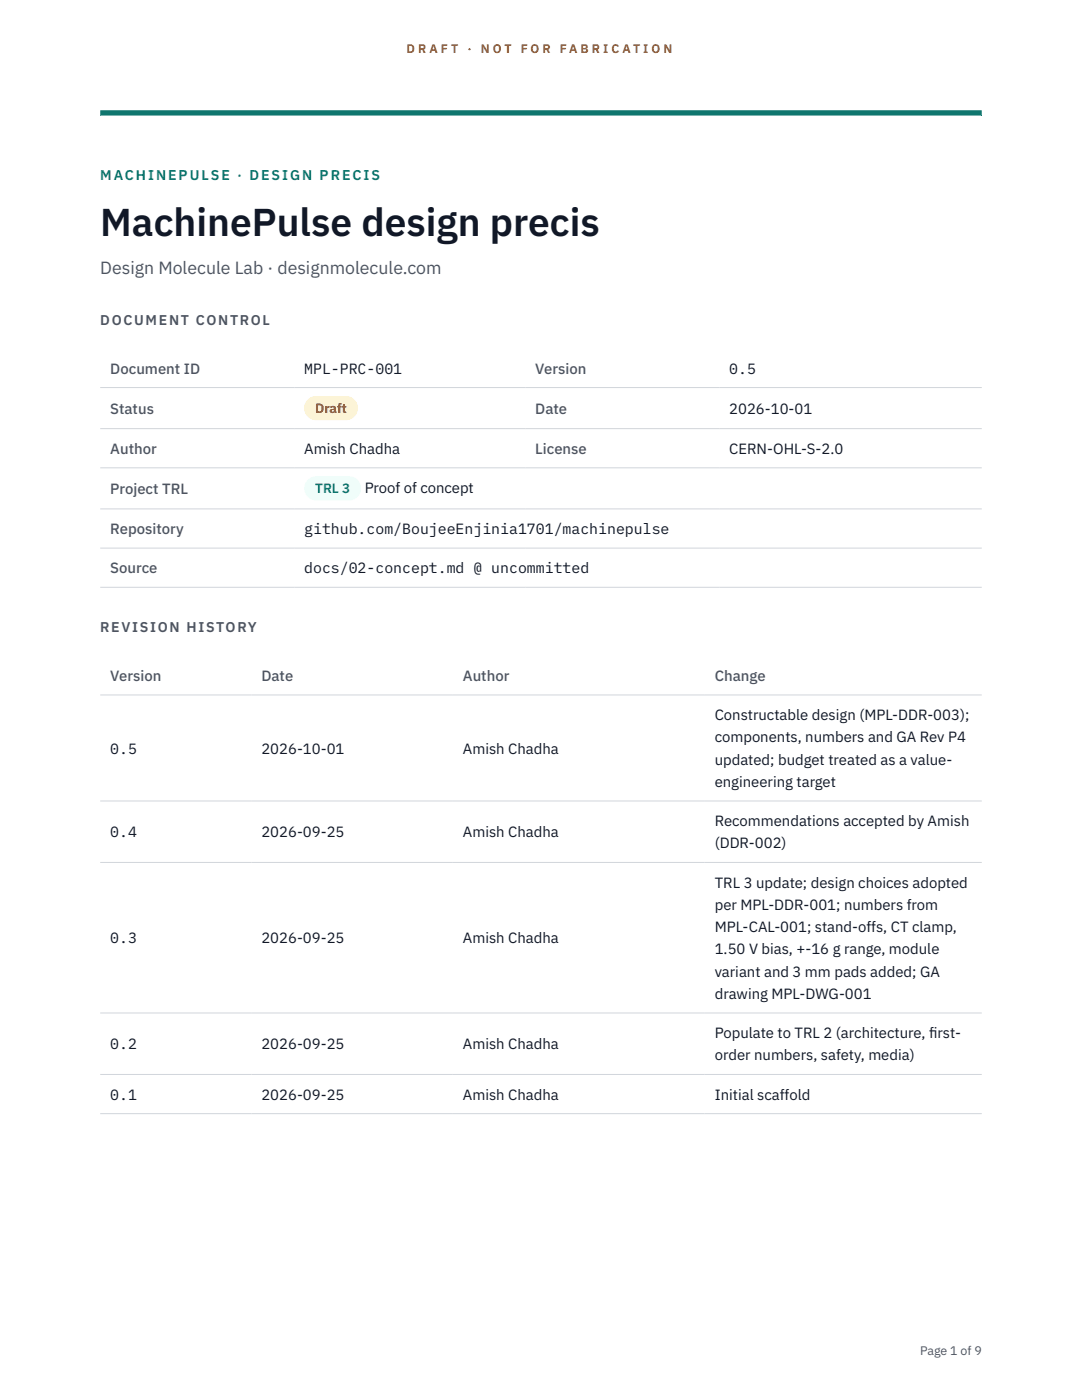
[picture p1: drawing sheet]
<svg xmlns="http://www.w3.org/2000/svg" width="216mm" height="279mm" viewBox="0 0 216 279" stroke-linecap="round" stroke-linejoin="round" font-family="sans-serif">
<defs><g id="words">
<text font-size="7.8" fill="#111827" x="20" y="47.1">MachinePulse design precis</text>
<text font-size="3.5" fill="#4b5563" x="20" y="54.6">Design Molecule Lab · designmolecule.com</text>
<g font-size="3" fill="#4b5563">
<text x="22" y="74.5">Document ID</text>
<text x="106.8" y="74.5">Version</text>
<text x="22" y="82.6">Status</text>
<text x="106.8" y="82.6">Date</text>
<text x="22" y="90.6">Author</text>
<text x="106.8" y="90.6">License</text>
<text x="22" y="98.6">Project TRL</text>
<text x="22" y="106.6">Repository</text>
<text x="22" y="114.4">Source</text>
<text x="22" y="135.9">Version</text>
<text x="52.2" y="135.9">Date</text>
<text x="92.4" y="135.9">Author</text>
<text x="142.6" y="135.9">Change</text>
</g>
<g font-size="3" fill="#111827">
<text x="60.7" y="74.5">MPL-PRC-001</text>
<text x="145.5" y="74.5">0.5</text>
<text x="145.5" y="82.6">2026-10-01</text>
<text x="60.7" y="90.6">Amish Chadha</text>
<text x="145.5" y="90.6">CERN-OHL-S-2.0</text>
<text x="72.8" y="98.5">Proof of concept</text>
<text x="60.7" y="106.6">github.com/BoujeeEnjinia1701/machinepulse</text>
<text x="60.7" y="114.4">docs/02-concept.md @ uncommitted</text>
<text x="142.6" y="143.7">Constructable design (MPL-DDR-003);</text>
<text x="142.6" y="148.2">components, numbers and GA Rev P4</text>
<text x="22" y="150.4">0.5</text>
<text x="52.2" y="150.4">2026-10-01</text>
<text x="92.4" y="150.4">Amish Chadha</text>
<text x="142.6" y="152.6">updated; budget treated as a value-</text>
<text x="142.6" y="157.1">engineering target</text>
<text x="22" y="167.1">0.4</text>
<text x="52.2" y="167.1">2026-09-25</text>
<text x="92.4" y="167.1">Amish Chadha</text>
<text x="142.6" y="164.9">Recommendations accepted by Amish</text>
<text x="142.6" y="169.3">(DDR-002)</text>
<text x="142.6" y="177.1">TRL 3 update; design choices adopted</text>
<text x="142.6" y="181.6">per MPL-DDR-001; numbers from</text>
<text x="22" y="188.3">0.3</text>
<text x="52.2" y="188.3">2026-09-25</text>
<text x="92.4" y="188.3">Amish Chadha</text>
<text x="142.6" y="186">MPL-CAL-001; stand-offs, CT clamp,</text>
<text x="142.6" y="190.5">1.50 V bias, +-16 g range, module</text>
<text x="142.6" y="194.9">variant and 3 mm pads added; GA</text>
<text x="142.6" y="199.4">drawing MPL-DWG-001</text>
<text x="22" y="209.4">0.2</text>
<text x="52.2" y="209.4">2026-09-25</text>
<text x="92.4" y="209.4">Amish Chadha</text>
<text x="142.6" y="207.2">Populate to TRL 2 (architecture, f</text>
<text x="185.4" y="207.2">irst-</text>
<text x="142.6" y="211.6">order numbers, safety, media)</text>
<text x="22" y="219.5">0.1</text>
<text x="52.2" y="219.5">2026-09-25</text>
<text x="92.4" y="219.5">Amish Chadha</text>
<text x="142.6" y="219.5">Initial scaffold</text>
</g>
<text font-size="2.8" fill="#0f766e" x="20" y="36">MACHINEPULSE · DESIGN PRECIS</text>
<g font-size="2.8" fill="#4b5563">
<text x="20" y="64.8">DOCUMENT CONTROL</text>
<text x="20" y="126.2">REVISION HISTORY</text>
</g>
<text font-size="2.7" fill="#92400e" x="62.9" y="82.5">Draft</text>
<text font-size="2.7" fill="#0f766e" x="62.9" y="98.5">TRL 3</text>
<g font-size="2.5" fill="#b45309">
<text x="81.1" y="10.5">D R A F T</text>
<text x="93.3" y="10.5">·</text>
<text x="95.9" y="10.5">N O T</text>
<text x="103.9" y="10.5">F O R</text>
<text x="111.7" y="10.5">F A B R I C A T I O N</text>
</g>
<text font-size="2.5" fill="#4b5563" x="183.6" y="270.3">Page 1 of 9</text>
</g></defs>
<path d="M20 23.1h175.9zM20 22h175.9v1.1h-175.9z" fill-rule="evenodd" fill="#0f766e"/>
<path d="M20 77.3h175.9M20 85.5h175.9M20 93.4h175.9M20 101.6h175.9M20 109.4h175.9M20 117.2h175.9M20 138.7h175.9M20 159.9h175.9M20 172.1h175.9M20 202.2h175.9M20 214.4h175.9M20 222.3h175.9" fill="none" stroke="#d1d5db" stroke-width=".2"/>
<path d="M60.7 79h10.7v4.9h-10.7z" fill="#fef3c7"/>
<path d="M60.7 95.1h11.4v4.8h-11.4z" fill="#f0fdfa"/>
<use href="#words"/>
</svg>
